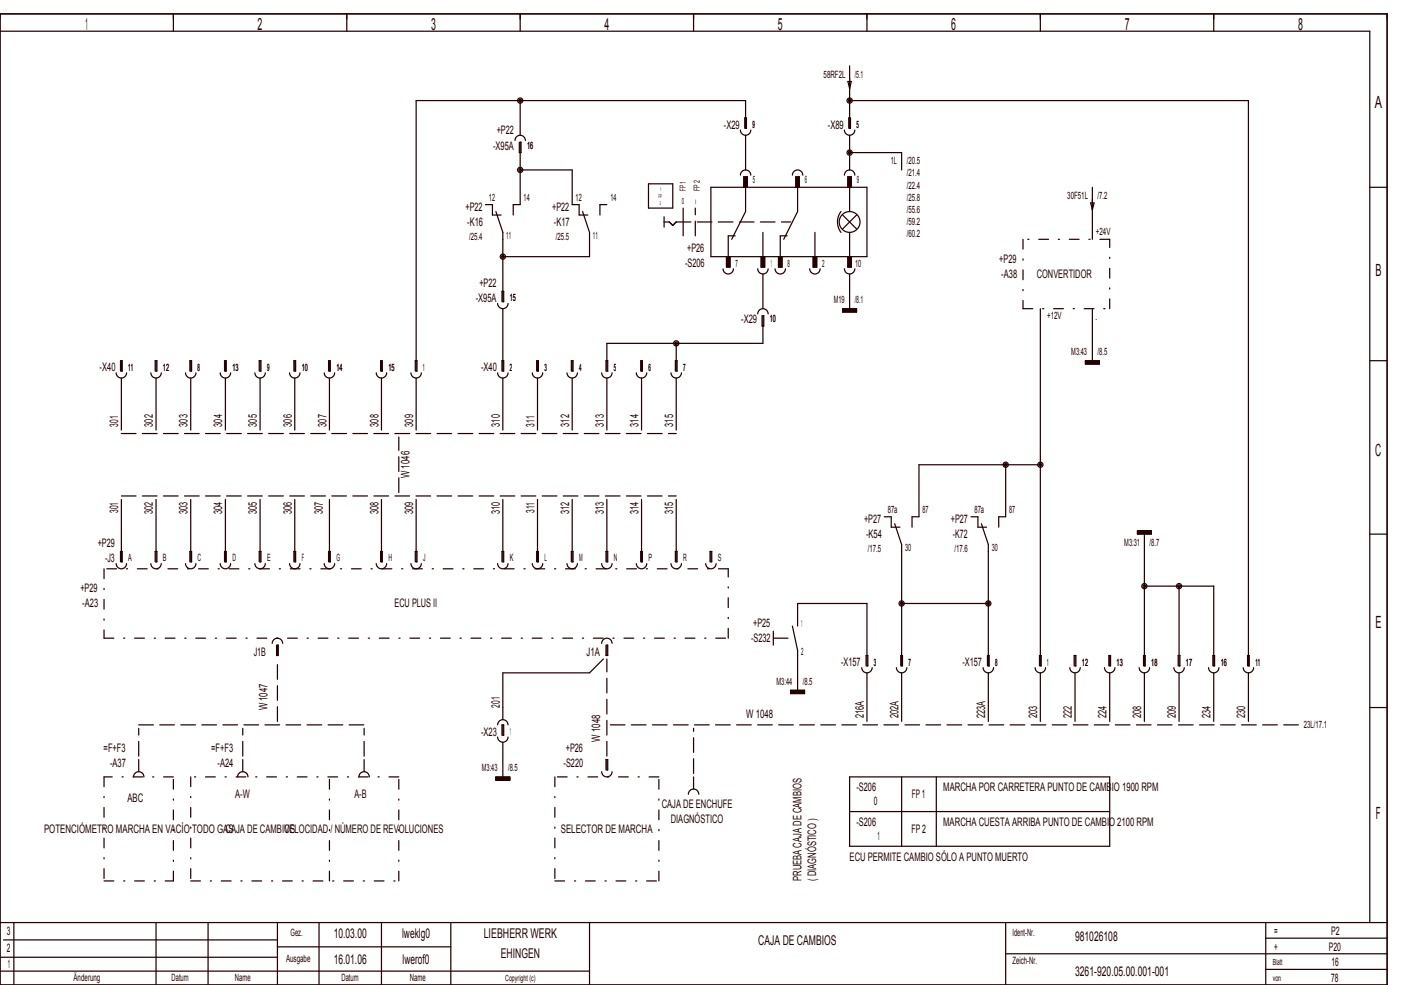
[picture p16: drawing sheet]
<svg xmlns="http://www.w3.org/2000/svg" width="404mm" height="284mm" viewBox="0 0 404 284" stroke-linecap="round" stroke-linejoin="round" font-family="sans-serif">
<defs><g id="words">
<g font-size="4.8" fill="#240000">
<text x="24.6" y="8.6">1</text>
<text x="74.3" y="8.6">2</text>
<text x="124.3" y="8.6">3</text>
<text x="174.3" y="8.6">4</text>
<text x="224.3" y="8.6">5</text>
<text x="274.3" y="8.6">6</text>
<text x="324.3" y="8.6">7</text>
<text x="374.3" y="8.6">8</text>
<text x="396.5" y="31.1">A</text>
<text x="396.7" y="79.6">B</text>
<text x="396.6" y="131.6">C</text>
<text x="396.7" y="181.1">E</text>
<text x="396.8" y="236.1">F</text>
</g>
<g font-size="3.9" fill="#240000">
<text x="96.2" y="270.3">10.03.00</text>
<text x="116" y="270.3">lweklg0</text>
<text x="139.5" y="270.3">LIEBHERR WERK</text>
<text x="218.7" y="272.3">CAJA DE CAMBIOS</text>
<text x="310" y="271.3">981026108</text>
<text x="96.2" y="277.8">16.01.06</text>
<text x="116.1" y="277.8">lwerof0</text>
<text x="144.4" y="276.3">EHINGEN</text>
<text x="310" y="281.3">3261­920.05.00.001­001</text>
</g>
<g font-size="3.4" fill="#240000">
<text x="143.2" y="38.7">+P22</text>
<text x="208.7" y="37.1">­X29</text>
<text x="238.7" y="37.1">­X89</text>
<text x="142.2" y="43.1">­X95A</text>
<text x="134.2" y="60.7">+P22</text>
<text x="134.7" y="65.1">­K16</text>
<text x="159.2" y="60.7">+P22</text>
<text x="159.7" y="65.1">­K17</text>
<text x="197.5" y="77.1">­S206</text>
<text x="198.2" y="72.7">+P26</text>
<text x="288.2" y="75.7">+P29</text>
<text x="138.2" y="82.7">+P22</text>
<text x="288.7" y="80.1">­A38</text>
<text x="299" y="80.1">CONVERTIDOR</text>
<text x="137.2" y="87.1">­X95A</text>
<text x="213.7" y="93.1">­X29</text>
<text x="28.7" y="107.1">­X40</text>
<text x="138.7" y="107.1">­X40</text>
<text x="34.1" y="123" transform="rotate(-90 34.1 123)">301</text>
<text x="44.1" y="123" transform="rotate(-90 44.1 123)">302</text>
<text x="54.1" y="123" transform="rotate(-90 54.1 123)">303</text>
<text x="64.1" y="123" transform="rotate(-90 64.1 123)">304</text>
<text x="74.1" y="123" transform="rotate(-90 74.1 123)">305</text>
<text x="84.1" y="123" transform="rotate(-90 84.1 123)">306</text>
<text x="94.1" y="123" transform="rotate(-90 94.1 123)">307</text>
<text x="109.1" y="123" transform="rotate(-90 109.1 123)">308</text>
<text x="119.1" y="123" transform="rotate(-90 119.1 123)">309</text>
<text x="144.1" y="123" transform="rotate(-90 144.1 123)">310</text>
<text x="154.1" y="123" transform="rotate(-90 154.1 123)">311</text>
<text x="164.1" y="123" transform="rotate(-90 164.1 123)">312</text>
<text x="174.1" y="123" transform="rotate(-90 174.1 123)">313</text>
<text x="184.1" y="123" transform="rotate(-90 184.1 123)">314</text>
<text x="194.1" y="123" transform="rotate(-90 194.1 123)">315</text>
<text x="118.1" y="137.8" transform="rotate(-90 118.1 137.8)">W 1046</text>
<text x="34.1" y="147.9" transform="rotate(-90 34.1 147.9)">301</text>
<text x="44.1" y="148.2" transform="rotate(-90 44.1 148.2)">302</text>
<text x="54.1" y="148.3" transform="rotate(-90 54.1 148.3)">303</text>
<text x="64.1" y="148.3" transform="rotate(-90 64.1 148.3)">304</text>
<text x="74.1" y="148.3" transform="rotate(-90 74.1 148.3)">305</text>
<text x="84.1" y="148.3" transform="rotate(-90 84.1 148.3)">306</text>
<text x="93.1" y="148.3" transform="rotate(-90 93.1 148.3)">307</text>
<text x="109.1" y="148.3" transform="rotate(-90 109.1 148.3)">308</text>
<text x="119.1" y="148.3" transform="rotate(-90 119.1 148.3)">309</text>
<text x="144.1" y="148.3" transform="rotate(-90 144.1 148.3)">310</text>
<text x="154.1" y="147.9" transform="rotate(-90 154.1 147.9)">311</text>
<text x="164.1" y="148.2" transform="rotate(-90 164.1 148.2)">312</text>
<text x="174.1" y="148.3" transform="rotate(-90 174.1 148.3)">313</text>
<text x="184.1" y="148.3" transform="rotate(-90 184.1 148.3)">314</text>
<text x="194.1" y="148.3" transform="rotate(-90 194.1 148.3)">315</text>
<text x="249.2" y="150.7">+P27</text>
<text x="249.7" y="155.1">­K54</text>
<text x="274.2" y="150.7">+P27</text>
<text x="274.8" y="155.1">­K72</text>
<text x="28.2" y="157.7">+P29</text>
<text x="30.3" y="162.1">­J3</text>
<text x="23.2" y="170.7">+P29</text>
<text x="23.7" y="175.1">­A23</text>
<text x="113.8" y="175.1">ECU PLUS II</text>
<text x="216.6" y="185.1">­S232</text>
<text x="217.2" y="180.7">+P25</text>
<text x="73.2" y="189.1">J1B</text>
<text x="169.1" y="189.1">J1A</text>
<text x="242.5" y="192.1">­X157</text>
<text x="277.5" y="192.1">­X157</text>
<text x="77.1" y="204.8" transform="rotate(-90 77.1 204.8)">W 1047</text>
<text x="144.1" y="204" transform="rotate(-90 144.1 204)">201</text>
<text x="215.2" y="207.1">W 1048</text>
<text x="249.1" y="207" transform="rotate(-90 249.1 207)">216A</text>
<text x="259.1" y="207" transform="rotate(-90 259.1 207)">202A</text>
<text x="284.1" y="207" transform="rotate(-90 284.1 207)">223A</text>
<text x="299.1" y="207" transform="rotate(-90 299.1 207)">203</text>
<text x="309.1" y="207" transform="rotate(-90 309.1 207)">222</text>
<text x="319.1" y="207" transform="rotate(-90 319.1 207)">224</text>
<text x="329.1" y="207" transform="rotate(-90 329.1 207)">208</text>
<text x="339.1" y="207" transform="rotate(-90 339.1 207)">209</text>
<text x="349.1" y="207" transform="rotate(-90 349.1 207)">234</text>
<text x="359.1" y="207" transform="rotate(-90 359.1 207)">230</text>
<text x="138.7" y="212.1">­X23</text>
<text x="173.1" y="213.8" transform="rotate(-90 173.1 213.8)">W 1048</text>
<text x="29.9" y="216.7">=F+F3</text>
<text x="31.7" y="221.1">­A37</text>
<text x="60.9" y="216.7">=F+F3</text>
<text x="62.7" y="221.1">­A24</text>
<text x="162.5" y="221.1">­S220</text>
<text x="163.2" y="216.7">+P26</text>
<text x="36.8" y="231.1">ABC</text>
<text x="67.8" y="230.1">A­W</text>
<text x="102.2" y="230.1">A­B</text>
<text x="190.8" y="233.1">CAJA DE ENCHUFE</text>
<text x="247" y="228.1">­S206</text>
<text x="252" y="232.1">0</text>
<text x="263" y="230.1">FP 1</text>
<text x="272" y="228.1">MARCHA POR CARRETERA PUNTO DE CAMBIO 1900 RPM</text>
<text x="193.4" y="237.4">DIAGNÓSTICO</text>
<text x="247" y="238.1">­S206</text>
<text x="272" y="238.1">MARCHA CUESTA ARRIBA PUNTO DE CAMBIO 2100 RPM</text>
<text x="12.7" y="240.1">POTENCIÓMETRO MARCHA EN VACÍO TODO GAS</text>
<text x="65" y="240.1">CAJA DE CAMBIOS</text>
<text x="82" y="240.1">VELOCIDAD / NÚMERO DE REVOLUCIONES</text>
<text x="161.7" y="240.1">SELECTOR DE MARCHA</text>
<text x="253" y="242.1">1</text>
<text x="262.8" y="240.1">FP 2</text>
<text x="245" y="248.1">ECU PERMITE CAMBIO SÓLO A PUNTO MUERTO</text>
<text x="231.1" y="254" transform="rotate(-90 231.1 254)">PRUEBA CAJA DE CAMBIOS</text>
<text x="235.4" y="254" transform="rotate(-90 235.4 254)">( DIAGNÓSTICO )</text>
<text x="2" y="269.6">3</text>
<text x="367.5" y="269.6">=</text>
<text x="383.8" y="269.6">P2</text>
<text x="2" y="274.6">2</text>
<text x="367.5" y="274.1">+</text>
<text x="383.2" y="274.1">P20</text>
<text x="2.2" y="279.1">1</text>
<text x="383.9" y="278.6">16</text>
<text x="383.9" y="283.1">78</text>
</g>
<g font-size="2.9" fill="#240000">
<text x="237.5" y="22.4">58RF2L</text>
<text x="246.5" y="22.4">/5.1</text>
<text x="217" y="36.9">9</text>
<text x="247" y="36.9">5</text>
<text x="152" y="42.9">16</text>
<text x="256.9" y="47.4">1L</text>
<text x="261.5" y="47.4">/20.5</text>
<text x="217.1" y="52.9">5</text>
<text x="232.1" y="52.9">6</text>
<text x="247.1" y="52.9">9</text>
<text x="261.5" y="50.9">/21.4</text>
<text x="141" y="58">12</text>
<text x="151" y="58">14</text>
<text x="166" y="58">12</text>
<text x="176" y="58">14</text>
<text x="261.5" y="54.4">/22.4</text>
<text x="261.5" y="57.9">/25.8</text>
<text x="307.8" y="57.4">30F51L</text>
<text x="316.5" y="57.4">/7.2</text>
<text x="261.5" y="61.4">/55.6</text>
<text x="261.5" y="64.9">/59.2</text>
<text x="135.3" y="69.3">/25.4</text>
<text x="146" y="68.9">11</text>
<text x="160.3" y="69.3">/25.5</text>
<text x="171" y="68.9">11</text>
<text x="261.5" y="68.4">/60.2</text>
<text x="316" y="67.9">+24V</text>
<text x="212.1" y="76.9">7</text>
<text x="222.3" y="76.9">1</text>
<text x="227.1" y="76.9">8</text>
<text x="237.1" y="76.9">2</text>
<text x="246.6" y="76.9">10</text>
<text x="147" y="86.9">15</text>
<text x="240.4" y="87.4">M19</text>
<text x="246.5" y="87.4">/8.1</text>
<text x="222" y="92.9">10</text>
<text x="301.9" y="91.9">+12V</text>
<text x="316" y="92.9">­</text>
<text x="37" y="106.9">11</text>
<text x="47" y="106.9">12</text>
<text x="57" y="106.9">8</text>
<text x="67" y="106.9">13</text>
<text x="77" y="106.9">9</text>
<text x="87" y="106.9">10</text>
<text x="97" y="106.9">14</text>
<text x="112" y="106.9">15</text>
<text x="122" y="106.9">1</text>
<text x="147" y="106.9">2</text>
<text x="157" y="106.9">3</text>
<text x="167" y="106.9">4</text>
<text x="177" y="106.9">5</text>
<text x="187" y="106.9">6</text>
<text x="197" y="106.9">7</text>
<text x="308.9" y="102.4">M3:43</text>
<text x="316.5" y="102.4">/8.5</text>
<text x="256" y="148">87a</text>
<text x="266" y="148">87</text>
<text x="281" y="148">87a</text>
<text x="291" y="148">87</text>
<text x="37" y="161.9">A</text>
<text x="47" y="161.9">B</text>
<text x="57" y="161.9">C</text>
<text x="67" y="161.9">D</text>
<text x="77" y="161.9">E</text>
<text x="87" y="161.9">F</text>
<text x="97" y="161.9">G</text>
<text x="112" y="161.9">H</text>
<text x="122" y="161.9">J</text>
<text x="147" y="161.9">K</text>
<text x="157" y="161.9">L</text>
<text x="167" y="161.9">M</text>
<text x="177" y="161.9">N</text>
<text x="187" y="161.9">P</text>
<text x="197" y="161.9">R</text>
<text x="207" y="161.9">S</text>
<text x="250.3" y="159.3">/17.5</text>
<text x="261" y="158.9">30</text>
<text x="275.3" y="159.3">/17.6</text>
<text x="286" y="158.9">30</text>
<text x="324.2" y="157.4">M3:31</text>
<text x="331.5" y="157.4">/8.7</text>
<text x="231" y="180.8">1</text>
<text x="231" y="188.9">2</text>
<text x="252" y="191.9">3</text>
<text x="262" y="191.9">7</text>
<text x="287" y="191.9">8</text>
<text x="302" y="191.9">1</text>
<text x="312" y="191.9">12</text>
<text x="322" y="191.9">13</text>
<text x="332" y="191.9">18</text>
<text x="342" y="191.9">17</text>
<text x="352" y="191.9">16</text>
<text x="362" y="191.9">11</text>
<text x="223.9" y="197.4">M3:44</text>
<text x="231.5" y="197.4">/8.5</text>
<text x="376" y="209.9">23L/17.1</text>
<text x="147" y="211.9">1</text>
<text x="138.9" y="222.4">M3:43</text>
<text x="146.5" y="222.4">/8.5</text>
<text x="83.8" y="269.9">Gez.</text>
<text x="292" y="269.9">Ident­Nr.</text>
<text x="82.5" y="277.4">Ausgabe</text>
<text x="292" y="277.9">Zeich­Nr.</text>
<text x="21.2" y="282.9">Änderung</text>
<text x="49.5" y="282.9">Datum</text>
<text x="67.7" y="282.9">Name</text>
<text x="98.5" y="282.9">Datum</text>
<text x="118.2" y="282.9">Name</text>
</g>
<g font-size="2.4" fill="#240000">
<text x="196.6" y="58.8">0</text>
<text x="197.8" y="55" transform="rotate(-90 197.8 55)">FP 1</text>
<text x="201.8" y="55" transform="rotate(-90 201.8 55)">FP 2</text>
<text x="367" y="278.3">Blatt</text>
<text x="145.7" y="282.8">Copyright (c)</text>
<text x="367" y="282.8">von</text>
</g>
<text font-size="1.8" fill="#240000" x="200.4" y="58.8">I</text>
<g font-size="1.5" fill="#240000">
<text x="189.9" y="57.1">FP</text>
<text x="190.3" y="59.1">2</text>
<text x="190.4" y="55.1">1</text>
</g>
</g></defs>
<g fill="none" stroke="#240000" stroke-width=".35">
<path d="M0 4h400v280h-400zM0 9h395v257M50 4v5M100 4v5M150 4v5M200 4v5M245 19v18h.3v-3h-.6v3M250 4v5M300 4v5M350 4v5M150 29v10M213.5 37.5a1.5 1.5 0 0 0 1.5 1.5 1.5 1.5 0 0 0 1.5-1.5"/>
<path d="M214.8 37v-3h.4v3h-.2v-8h-95v78h.2v-3h-.5v3M215 39v10M243.5 37.5a1.5 1.5 0 0 0 1.5 1.5 1.5 1.5 0 0 0 1.5-1.5M244.5 23.5h1l-.5 2zM245 29h115v163h.2v-3h-.4v3M245 39v10M140 59h2v3h2.5M148.5 40.5a1.5 1.5 0 0 1 1.5-1.5 1.5 1.5 0 0 1 1.5 1.5M149.8 41v3h.4v-3h-.2v18h-2v3M150 49h15v10h2v3h2.5M175 59h-2v3M187 53h7v7h-7z"/>
<path d="M205 54h45v20h-45zM213.5 50.5a1.5 1.5 0 0 1 1.5-1.5 1.5 1.5 0 0 1 1.5 1.5M214.5 54v-3h1v3M215 54v7l-4 8M228.5 50.5a1.5 1.5 0 0 1 1.5-1.5 1.5 1.5 0 0 1 1.5 1.5M229.5 54v-3h1v3M230 54v7l-4 8M243.5 50.5a1.5 1.5 0 0 1 1.5-1.5 1.5 1.5 0 0 1 1.5 1.5M244.5 54v-3h1v3M245 44h15v5M245 54v7M314.5 58.5h1l-.5 2z"/>
<path d="M315 54v15M395 54h5M143 61l2 6v20h.3v-3h-.5v3M168 61l2 6v7h-25M191.5 62.5v3M193 64l1 1 1-1M197 60v8M208.5 77.5a1.5 1.5 0 0 0 1.5 1.5 1.5 1.5 0 0 0 1.5-1.5M209.5 74v3h1v-3M212 68h-2v6M218.5 77.5a1.5 1.5 0 0 0 1.5 1.5 1.5 1.5 0 0 0 1.5-1.5M219.5 74v3h1v-3"/>
<path d="M220 67v7M220 79v10M223.5 77.5a1.5 1.5 0 0 0 1.5 1.5 1.5 1.5 0 0 0 1.5-1.5M224.5 74v3h1v-3M227 68h-2v6M233.5 77.5a1.5 1.5 0 0 0 1.5 1.5 1.5 1.5 0 0 0 1.5-1.5M234.5 74v3h1v-3M235 67v7M242.5 61a5 5 0 0 0 0 6M243 62l4 4M243.5 77.5a1.5 1.5 0 0 0 1.5 1.5 1.5 1.5 0 0 0 1.5-1.5M244.5 74v3h1v-3"/>
<path d="M245 67v7M245 79v10M247 62l-4 4M143.5 87.5a1.5 1.5 0 0 0 1.5 1.5 1.5 1.5 0 0 0 1.5-1.5M145 89v18h.3v-3h-.5v3M195 99v8h.3v-3h-.6v3M218.5 90.5a1.5 1.5 0 0 1 1.5-1.5 1.5 1.5 0 0 1 1.5 1.5M219.8 91v3h.4v-3h-.2v8h-45v8h.3v-3h-.6v3M243 89h4v1h-4zM243 89.9h4M243 89.8h4M243 89.7h4"/>
<path d="M243 89.6h4M243 89.5h4M243 89.4h4M243 89.3h4M243 89.2h4M243 89.1h4M300 89v103h.3v-3h-.6v3M315 89v15M33.5 107.5a1.5 1.5 0 0 0 1.5 1.5 1.5 1.5 0 0 0 1.5-1.5M35 104v3h.3v-3h-.6v3M35 109v15M43.5 107.5a1.5 1.5 0 0 0 1.5 1.5 1.5 1.5 0 0 0 1.5-1.5"/>
<path d="M45 104v3h.2v-3h-.4v3M45 109v15M53.5 107.5a1.5 1.5 0 0 0 1.5 1.5 1.5 1.5 0 0 0 1.5-1.5M55 104v3h.3v-3h-.5v3M55 109v15M63.5 107.5a1.5 1.5 0 0 0 1.5 1.5 1.5 1.5 0 0 0 1.5-1.5M65 104v3h.2v-3h-.5v3M65 109v15M73.5 107.5a1.5 1.5 0 0 0 1.5 1.5 1.5 1.5 0 0 0 1.5-1.5M75 104v3h.3v-3h-.5v3M75 109v15M83.5 107.5a1.5 1.5 0 0 0 1.5 1.5 1.5 1.5 0 0 0 1.5-1.5"/>
<path d="M85 104v3h.2v-3h-.5v3M85 109v15M93.5 107.5a1.5 1.5 0 0 0 1.5 1.5 1.5 1.5 0 0 0 1.5-1.5M95 104v3h.2v-3h-.4v3M95 109v15M108.5 107.5a1.5 1.5 0 0 0 1.5 1.5 1.5 1.5 0 0 0 1.5-1.5M110 104v3h.3v-3h-.5v3M110 109v15M118.5 107.5a1.5 1.5 0 0 0 1.5 1.5 1.5 1.5 0 0 0 1.5-1.5M120 109v15M143.5 107.5a1.5 1.5 0 0 0 1.5 1.5 1.5 1.5 0 0 0 1.5-1.5M145 109v15"/>
<path d="M153.5 107.5a1.5 1.5 0 0 0 1.5 1.5 1.5 1.5 0 0 0 1.5-1.5M155 104v3h.2v-3h-.5v3M155 109v15M163.5 107.5a1.5 1.5 0 0 0 1.5 1.5 1.5 1.5 0 0 0 1.5-1.5M165 104v3h.3v-3h-.5v3M165 109v15M173.5 107.5a1.5 1.5 0 0 0 1.5 1.5 1.5 1.5 0 0 0 1.5-1.5M175 109v15M183.5 107.5a1.5 1.5 0 0 0 1.5 1.5 1.5 1.5 0 0 0 1.5-1.5M185 104v3h.2v-3h-.4v3M185 109v15M193.5 107.5a1.5 1.5 0 0 0 1.5 1.5 1.5 1.5 0 0 0 1.5-1.5"/>
<path d="M195 109v15M313 104h4v1h-4zM313 104.9h4M313 104.8h4M313 104.7h4M313 104.6h4M313 104.5h4M313 104.4h4M313 104.3h4M313 104.2h4M313 104.1h4M395 104h5"/>
<path d="M290 134v15h-2v3M300 134h-35v15h-2v3M35 144v18h.3v-3h-.6v3M45 144v18h.2v-3h-.4v3M55 144v18h.3v-3h-.5v3M65 144v18h.2v-3h-.5v3M75 144v18h.3v-3h-.5v3M85 144v18h.2v-3h-.5v3M95 144v18h.2v-3h-.4v3M110 144v18h.3v-3h-.5v3M120 144v18h.2v-3h-.5v3M145 144v18h.3v-3h-.5v3"/>
<path d="M155 144v18h.2v-3h-.5v3M165 144v18h.3v-3h-.5v3M175 144v18h.3v-3h-.6v3M185 144v18h.2v-3h-.4v3M195 144v18h.3v-3h-.6v3M205 159v3h.2v-3h-.5v3M255 149h2v3h2.5M258 151l2 6v35h.2v-3h-.5v3M280 149h2v3h2.5M283 151l2 6v35h.3v-3h-.5v3M328 153h4v1h-4zM328 153.1h4"/>
<path d="M328 153.2h4M328 153.3h4M328 153.4h4M328 153.5h4M328 153.6h4M328 153.7h4M328 153.8h4M328 153.9h4M330 154v38h.2v-3h-.4v3M395 154h5M33.5 162.5a1.5 1.5 0 0 0 1.5 1.5 1.5 1.5 0 0 0 1.5-1.5M43.5 162.5a1.5 1.5 0 0 0 1.5 1.5 1.5 1.5 0 0 0 1.5-1.5"/>
<path d="M53.5 162.5a1.5 1.5 0 0 0 1.5 1.5 1.5 1.5 0 0 0 1.5-1.5M63.5 162.5a1.5 1.5 0 0 0 1.5 1.5 1.5 1.5 0 0 0 1.5-1.5M73.5 162.5a1.5 1.5 0 0 0 1.5 1.5 1.5 1.5 0 0 0 1.5-1.5M83.5 162.5a1.5 1.5 0 0 0 1.5 1.5 1.5 1.5 0 0 0 1.5-1.5M93.5 162.5a1.5 1.5 0 0 0 1.5 1.5 1.5 1.5 0 0 0 1.5-1.5M108.5 162.5a1.5 1.5 0 0 0 1.5 1.5 1.5 1.5 0 0 0 1.5-1.5M118.5 162.5a1.5 1.5 0 0 0 1.5 1.5 1.5 1.5 0 0 0 1.5-1.5M143.5 162.5a1.5 1.5 0 0 0 1.5 1.5 1.5 1.5 0 0 0 1.5-1.5M153.5 162.5a1.5 1.5 0 0 0 1.5 1.5 1.5 1.5 0 0 0 1.5-1.5M163.5 162.5a1.5 1.5 0 0 0 1.5 1.5 1.5 1.5 0 0 0 1.5-1.5M173.5 162.5a1.5 1.5 0 0 0 1.5 1.5 1.5 1.5 0 0 0 1.5-1.5M183.5 162.5a1.5 1.5 0 0 0 1.5 1.5 1.5 1.5 0 0 0 1.5-1.5"/>
<path d="M193.5 162.5a1.5 1.5 0 0 0 1.5 1.5 1.5 1.5 0 0 0 1.5-1.5M203.5 162.5a1.5 1.5 0 0 0 1.5 1.5 1.5 1.5 0 0 0 1.5-1.5M260 174h25M330 169h20v23h.2v-3h-.5v3M340 169v23h.3v-3h-.5v3M78.5 185.5a1.5 1.5 0 0 1 1.5-1.5 1.5 1.5 0 0 1 1.5 1.5M79.8 186v3h.4v-3h-.2v3M173.5 185.5a1.5 1.5 0 0 1 1.5-1.5 1.5 1.5 0 0 1 1.5 1.5M174 190l-4 4h-25v13.5M174.7 186v3h.6v-3h-.3v3M223 182v4M228 199h4v1h-4z"/>
<path d="M228 199.9h4M228 199.8h4M228 199.7h4M228 199.6h4M228 199.5h4M228 199.4h4M228 199.3h4M228 199.2h4M228 199.1h4M228.5 180.5l1.5 7v11.5M230 180.5v-6.5h20v18h.3v-3h-.5v3M248.5 192.5a1.5 1.5 0 0 0 1.5 1.5 1.5 1.5 0 0 0 1.5-1.5"/>
<path d="M250 194v14M258.5 192.5a1.5 1.5 0 0 0 1.5 1.5 1.5 1.5 0 0 0 1.5-1.5M260 194v14M283.5 192.5a1.5 1.5 0 0 0 1.5 1.5 1.5 1.5 0 0 0 1.5-1.5M285 194v14M298.5 192.5a1.5 1.5 0 0 0 1.5 1.5 1.5 1.5 0 0 0 1.5-1.5M300 194v14M308.5 192.5a1.5 1.5 0 0 0 1.5 1.5 1.5 1.5 0 0 0 1.5-1.5M310 189v3h.2v-3h-.5v3M310 194v14M318.5 192.5a1.5 1.5 0 0 0 1.5 1.5 1.5 1.5 0 0 0 1.5-1.5M320 189v3h.3v-3h-.5v3"/>
<path d="M320 194v14M328.5 192.5a1.5 1.5 0 0 0 1.5 1.5 1.5 1.5 0 0 0 1.5-1.5M330 194v14M338.5 192.5a1.5 1.5 0 0 0 1.5 1.5 1.5 1.5 0 0 0 1.5-1.5M340 194v14M348.5 192.5a1.5 1.5 0 0 0 1.5 1.5 1.5 1.5 0 0 0 1.5-1.5M350 194v14M358.5 192.5a1.5 1.5 0 0 0 1.5 1.5 1.5 1.5 0 0 0 1.5-1.5M360 194v14M40 219v3.5M70 219v3.5M105 219v3.5"/>
<path d="M143.5 212.5a1.5 1.5 0 0 0 1.5 1.5 1.5 1.5 0 0 0 1.5-1.5M143.5 209a1.5 1.5 0 0 1 1.5-1.5 1.5 1.5 0 0 1 1.5 1.5M145 209v3h.3v-3h-.5v3M145 214v10M175 219v3h.3v-3h-.6v3M395 204h5M38.5 224a1.5 1.5 0 0 1 1.5-1.5 1.5 1.5 0 0 1 1.5 1.5M68.5 224a1.5 1.5 0 0 1 1.5-1.5 1.5 1.5 0 0 1 1.5 1.5M103.5 224a1.5 1.5 0 0 1 1.5-1.5 1.5 1.5 0 0 1 1.5 1.5M143 224h4v1h-4zM143 224.9h4M143 224.8h4"/>
<path d="M143 224.7h4M143 224.6h4M143 224.5h4M143 224.4h4M143 224.3h4M143 224.2h4M143 224.1h4M173.5 222.5a1.5 1.5 0 0 0 1.5 1.5 1.5 1.5 0 0 0 1.5-1.5M198.5 229a1.5 1.5 0 0 1 1.5-1.5 1.5 1.5 0 0 1 1.5 1.5M200 224v3.5M245 224h75v20h-75zM245 234h75"/>
<path d="M260 224v20M270 224v20M0 276h80M0 266h400M1 271h79M4 266v18M45 266v18M60 266v18M80 266v18M80 273h50M92 266v18M110 266v18"/>
<path d="M130 266v18M170 266v18M290 266v18M290 275h110M365 266v18M365 279.5h35M365 270.5h35M0 280h170"/>
<circle cx="150" cy="29" r=".75"/>
<circle cx="150" cy="29" r=".38"/>
<circle cx="245" cy="29" r=".75"/>
<circle cx="245" cy="29" r=".38"/>
<circle cx="150" cy="49" r=".75"/>
<circle cx="150" cy="49" r=".38"/>
<circle cx="245" cy="44" r=".75"/>
<circle cx="245" cy="44" r=".38"/>
<circle cx="145" cy="74" r=".75"/>
<circle cx="145" cy="74" r=".38"/>
<circle cx="245" cy="64" r="3"/>
<circle cx="195" cy="99" r=".75"/>
<circle cx="195" cy="99" r=".38"/>
<circle cx="290" cy="134" r=".75"/>
<circle cx="290" cy="134" r=".38"/>
<circle cx="300" cy="134" r=".75"/>
<circle cx="300" cy="134" r=".38"/>
<circle cx="260" cy="174" r=".75"/>
<circle cx="260" cy="174" r=".38"/>
<circle cx="285" cy="174" r=".75"/>
<circle cx="285" cy="174" r=".38"/>
<circle cx="330" cy="169" r=".75"/>
<circle cx="330" cy="169" r=".38"/>
<circle cx="340" cy="169" r=".75"/>
<circle cx="340" cy="169" r=".38"/>
</g>
<g fill="none" stroke="#240000" stroke-width=".35" stroke-dasharray="2.8 2.8 .4 2.8">
<path d="M295 69v20M320 69h-25M295 89h25M320 89v-20M30 164v20M210 164h-180M30 184h180M210 184v-20M30 224v30M50 224h-20M55 224v30M115 224h-60"/>
<path d="M160 224v30M190 224h-30M30 254h20M50 254v-30M55 254h60M95 254v-30M115 254v-30M160 254h30M190 254v-30"/>
</g>
<g fill="none" stroke="#240000" stroke-width=".35" stroke-dasharray="4.2 1.8">
<path d="M191.5 64h1.5M193 64l1 1M194 65l1-1M195 64h33M200.5 68v-8M35 125h160M35 143h160M115 142v-16M223 184h5M40 218v-8M40 209h65M70 218v-8"/>
<path d="M80 208v-18M105 218v-8M175 218v-28M176 209h199M200 223v-13"/>
</g>
<g fill="#240000" stroke="#240000" stroke-width=".35">
<path d="M214.5 51h1v3h-1z"/>
<path d="M224.5 74h1v3h-1z"/>
<path d="M209.5 74h1v3h-1z"/>
<path d="M234.5 74h1v3h-1z"/>
<path d="M229.5 51h1v3h-1z"/>
<path d="M244.5 51h1v3h-1z"/>
<path d="M244.5 74h1v3h-1z"/>
<path d="M219.5 74h1v3h-1z"/>
</g>
<use href="#words"/>
</svg>
